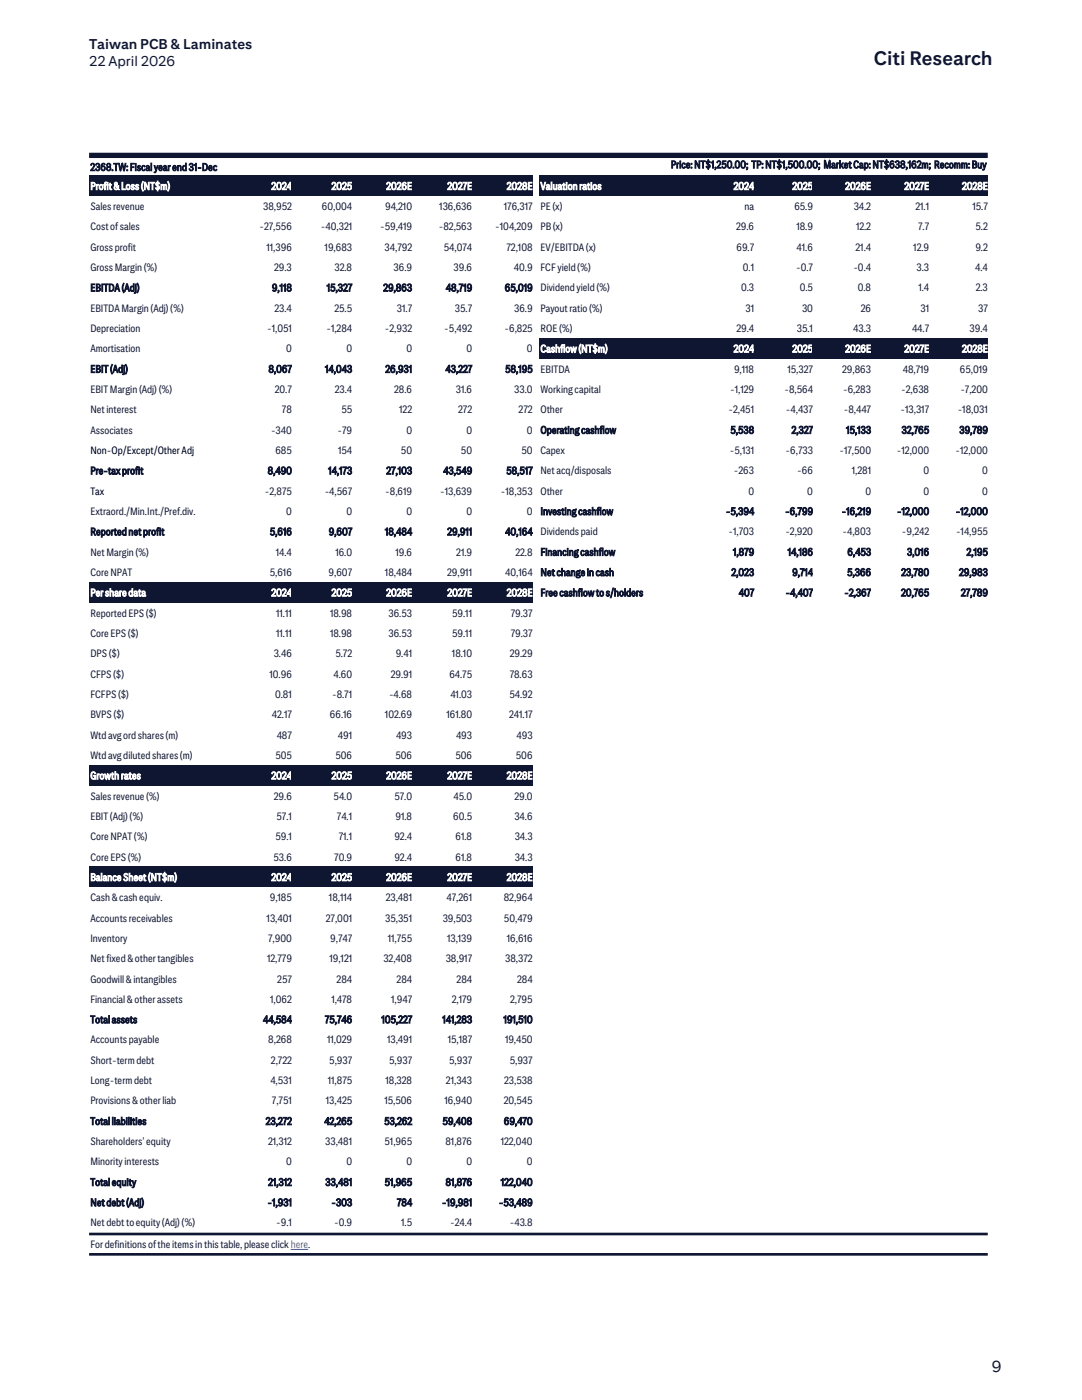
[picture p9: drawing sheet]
<svg xmlns="http://www.w3.org/2000/svg" width="216mm" height="279mm" viewBox="0 0 216 279" stroke-linecap="round" stroke-linejoin="round" font-family="sans-serif">
<defs><g id="words">
<text font-size="3.9" fill="#0f1632" x="174.4" y="13">Citi Research</text>
<text font-size="3.2" fill="#0f1632" x="197.9" y="273.9">9</text>
<g font-size="2.8" fill="#0f1632">
<text x="17.8" y="9.8">Taiwan PCB &amp; Laminates</text>
<text x="17.8" y="13.2">22 April 2026</text>
</g>
<g font-size="2.1" fill="#0f1632">
<text x="18" y="34.1">2368.TW: Fiscal year end 31-Dec</text>
<text x="133.9" y="33.6">Price: NT$1,250.00; TP: NT$1,500.00; Market Cap: NT$638,162m; Recomm: Buy</text>
<text x="18" y="41.9">Sales revenue</text>
<text x="52.5" y="41.9">38,952</text>
<text x="64.2" y="41.9">60,004</text>
<text x="76.9" y="41.9">94,210</text>
<text x="87.7" y="41.9">136,636</text>
<text x="100.5" y="41.9">176,317</text>
<text x="107.8" y="41.9">PE (x)</text>
<text x="148.5" y="41.9">na</text>
<text x="158.5" y="41.9">65.9</text>
<text x="170.3" y="41.9">34.2</text>
<text x="182.7" y="41.9">21.1</text>
<text x="194" y="41.9">15.7</text>
<text x="18" y="46">Cost of sales</text>
<text x="51.8" y="46">-27,556</text>
<text x="64" y="46">-40,321</text>
<text x="75.8" y="46">-59,419</text>
<text x="87.6" y="46">-82,563</text>
<text x="98.8" y="46">-104,209</text>
<text x="107.8" y="46">PB (x)</text>
<text x="146.9" y="46">29.6</text>
<text x="158.9" y="46">18.9</text>
<text x="170.8" y="46">12.2</text>
<text x="183.2" y="46">7.7</text>
<text x="194.7" y="46">5.2</text>
<text x="18" y="50">Gross profit</text>
<text x="53.2" y="50">11,396</text>
<text x="64.8" y="50">19,683</text>
<text x="76.7" y="50">34,792</text>
<text x="88.6" y="50">54,074</text>
<text x="101.1" y="50">72,108</text>
<text x="107.8" y="50">EV/EBITDA (x)</text>
<text x="146.9" y="50">69.7</text>
<text x="159" y="50">41.6</text>
<text x="170.7" y="50">21.4</text>
<text x="182.2" y="50">12.9</text>
<text x="194.6" y="50">9.2</text>
<text x="18" y="54.1">Gross Margin (%)</text>
<text x="18" y="58.1">EBITDA (Adj)</text>
<text x="54.2" y="58.1">9,118</text>
<text x="54.7" y="54.1">29.3</text>
<text x="65.2" y="58.1">15,327</text>
<text x="66.7" y="54.1">32.8</text>
<text x="76.5" y="58.1">29,863</text>
<text x="78.5" y="54.1">36.9</text>
<text x="88.9" y="58.1">48,719</text>
<text x="90.5" y="54.1">39.6</text>
<text x="100.7" y="58.1">65,019</text>
<text x="102.5" y="54.1">40.9</text>
<text x="107.8" y="54.1">FCF yield (%)</text>
<text x="107.8" y="58.1">Dividend yield (%)</text>
<text x="147.9" y="58.1">0.3</text>
<text x="148.2" y="54.1">0.1</text>
<text x="158.8" y="54.1">-0.7</text>
<text x="159.6" y="58.1">0.5</text>
<text x="170.3" y="54.1">-0.4</text>
<text x="171.1" y="58.1">0.8</text>
<text x="182.9" y="54.1">3.3</text>
<text x="183.2" y="58.1">1.4</text>
<text x="194.6" y="54.1">4.4</text>
<text x="194.7" y="58.1">2.3</text>
<text x="18" y="62.2">EBITDA Margin (Adj) (%)</text>
<text x="54.8" y="62.2">23.4</text>
<text x="66.7" y="62.2">25.5</text>
<text x="79.2" y="62.2">31.7</text>
<text x="90.8" y="62.2">35.7</text>
<text x="102.6" y="62.2">36.9</text>
<text x="107.8" y="62.2">Payout ratio (%)</text>
<text x="148.7" y="62.2">31</text>
<text x="160" y="62.2">30</text>
<text x="171.8" y="62.2">26</text>
<text x="183.7" y="62.2">31</text>
<text x="195.2" y="62.2">37</text>
<text x="18" y="66.3">Depreciation</text>
<text x="18" y="70.3">Amortisation</text>
<text x="53.3" y="66.3">-1,051</text>
<text x="57.1" y="70.3">0</text>
<text x="65.1" y="66.3">-1,284</text>
<text x="69.1" y="70.3">0</text>
<text x="76.8" y="66.3">-2,932</text>
<text x="81.1" y="70.3">0</text>
<text x="88.7" y="66.3">-5,492</text>
<text x="93.1" y="70.3">0</text>
<text x="100.7" y="66.3">-6,825</text>
<text x="105.1" y="70.3">0</text>
<text x="107.8" y="66.3">ROE (%)</text>
<text x="146.9" y="66.3">29.4</text>
<text x="159" y="66.3">35.1</text>
<text x="170.2" y="66.3">43.3</text>
<text x="182" y="66.3">44.7</text>
<text x="193.5" y="66.3">39.4</text>
<text x="18" y="74.4">EBIT (Adj)</text>
<text x="53.6" y="74.4">8,067</text>
<text x="64.9" y="74.4">14,043</text>
<text x="76.9" y="74.4">26,931</text>
<text x="88.9" y="74.4">43,227</text>
<text x="100.8" y="74.4">58,195</text>
<text x="107.8" y="74.4">EBITDA</text>
<text x="146.5" y="74.4">9,118</text>
<text x="157.1" y="74.4">15,327</text>
<text x="168.1" y="74.4">29,863</text>
<text x="180.1" y="74.4">48,719</text>
<text x="191.6" y="74.4">65,019</text>
<text x="18" y="78.4">EBIT Margin (Adj) (%)</text>
<text x="18" y="82.5">Net interest</text>
<text x="54.8" y="78.4">20.7</text>
<text x="56.3" y="82.5">78</text>
<text x="66.8" y="78.4">23.4</text>
<text x="68.1" y="82.5">55</text>
<text x="78.6" y="78.4">28.6</text>
<text x="79.7" y="82.5">122</text>
<text x="90.9" y="78.4">31.6</text>
<text x="91.4" y="82.5">272</text>
<text x="102.6" y="78.4">33.0</text>
<text x="103.5" y="82.5">272</text>
<text x="107.8" y="78.4">Working capital</text>
<text x="107.8" y="82.5">Other</text>
<text x="145.4" y="82.5">-2,451</text>
<text x="145.7" y="78.4">-1,129</text>
<text x="156.5" y="78.4">-8,564</text>
<text x="156.8" y="82.5">-4,437</text>
<text x="168.2" y="78.4">-6,283</text>
<text x="168.4" y="82.5">-8,447</text>
<text x="179.7" y="82.5">-13,317</text>
<text x="179.8" y="78.4">-2,638</text>
<text x="191.1" y="82.5">-18,031</text>
<text x="191.6" y="78.4">-7,200</text>
<text x="18" y="86.5">Associates</text>
<text x="54.1" y="86.5">-340</text>
<text x="67.4" y="86.5">-79</text>
<text x="81.1" y="86.5">0</text>
<text x="93.1" y="86.5">0</text>
<text x="105.1" y="86.5">0</text>
<text x="107.8" y="86.5">Operating cashflow</text>
<text x="145.7" y="86.5">5,538</text>
<text x="157.9" y="86.5">2,327</text>
<text x="168.8" y="86.5">15,133</text>
<text x="179.9" y="86.5">32,765</text>
<text x="191.4" y="86.5">39,789</text>
<text x="18" y="94.7">Pre-tax profit</text>
<text x="53.4" y="94.7">8,490</text>
<text x="55" y="90.6">685</text>
<text x="65.5" y="94.7">14,173</text>
<text x="67.5" y="90.6">154</text>
<text x="77.1" y="94.7">27,103</text>
<text x="80" y="90.6">50</text>
<text x="88.4" y="94.7">43,549</text>
<text x="92" y="90.6">50</text>
<text x="101" y="94.7">58,517</text>
<text x="104.1" y="90.6">50</text>
<text x="107.8" y="90.6">Capex</text>
<text x="107.8" y="94.7">Net acq/disposals</text>
<text x="145.6" y="90.6">-5,131</text>
<text x="146.4" y="94.7">-263</text>
<text x="156.8" y="90.6">-6,733</text>
<text x="159.1" y="94.7">-66</text>
<text x="167.5" y="90.6">-17,500</text>
<text x="170" y="94.7">1,281</text>
<text x="179" y="90.6">-12,000</text>
<text x="184.3" y="94.7">0</text>
<text x="190.7" y="90.6">-12,000</text>
<text x="196" y="94.7">0</text>
<text x="52.9" y="98.7">-2,875</text>
<text x="64.8" y="98.7">-4,567</text>
<text x="76.9" y="98.7">-8,619</text>
<text x="87.8" y="98.7">-13,639</text>
<text x="100" y="98.7">-18,353</text>
<text x="107.8" y="98.7">Other</text>
<text x="149.3" y="98.7">0</text>
<text x="161.1" y="98.7">0</text>
<text x="172.7" y="98.7">0</text>
<text x="184.3" y="98.7">0</text>
<text x="196" y="98.7">0</text>
<text x="18" y="102.8">Extraord./Min.Int./Pref.div.</text>
<text x="18" y="106.8">Reported net profit</text>
<text x="53.8" y="106.8">5,616</text>
<text x="57.1" y="102.8">0</text>
<text x="65.6" y="106.8">9,607</text>
<text x="69.1" y="102.8">0</text>
<text x="76.8" y="106.8">18,484</text>
<text x="81.1" y="102.8">0</text>
<text x="89.2" y="106.8">29,911</text>
<text x="93.1" y="102.8">0</text>
<text x="100.8" y="106.8">40,164</text>
<text x="105.1" y="102.8">0</text>
<text x="107.8" y="102.8">Investing cashflow</text>
<text x="107.8" y="106.8">Dividends paid</text>
<text x="144.8" y="102.8">-5,394</text>
<text x="145.4" y="106.8">-1,703</text>
<text x="156.6" y="102.8">-6,799</text>
<text x="156.7" y="106.8">-2,920</text>
<text x="167.9" y="102.8">-16,219</text>
<text x="168.1" y="106.8">-4,803</text>
<text x="179" y="102.8">-12,000</text>
<text x="180" y="106.8">-9,242</text>
<text x="190.7" y="102.8">-12,000</text>
<text x="190.8" y="106.8">-14,955</text>
<text x="18" y="110.9">Net Margin (%)</text>
<text x="55" y="110.9">14.4</text>
<text x="66.9" y="110.9">16.0</text>
<text x="78.9" y="110.9">19.6</text>
<text x="91" y="110.9">21.9</text>
<text x="102.8" y="110.9">22.8</text>
<text x="107.8" y="110.9">Financing cashflow</text>
<text x="146.3" y="110.9">1,879</text>
<text x="157.2" y="110.9">14,186</text>
<text x="169.1" y="110.9">6,453</text>
<text x="181" y="110.9">3,016</text>
<text x="192.9" y="110.9">2,195</text>
<text x="18" y="114.9">Core NPAT</text>
<text x="53.8" y="114.9">5,616</text>
<text x="65.6" y="114.9">9,607</text>
<text x="76.8" y="114.9">18,484</text>
<text x="89.2" y="114.9">29,911</text>
<text x="100.8" y="114.9">40,164</text>
<text x="107.8" y="114.9">Net change in cash</text>
<text x="107.8" y="119">Free cashflow to s/holders</text>
<text x="145.9" y="114.9">2,023</text>
<text x="147.4" y="119">407</text>
<text x="156.7" y="119">-4,407</text>
<text x="158.1" y="114.9">9,714</text>
<text x="168.5" y="119">-2,367</text>
<text x="169" y="114.9">5,366</text>
<text x="179.8" y="119">20,765</text>
<text x="179.8" y="114.9">23,780</text>
<text x="191.4" y="114.9">29,983</text>
<text x="191.7" y="119">27,789</text>
<text x="18" y="123.1">Reported EPS ($)</text>
<text x="55.1" y="123.1">11.11</text>
<text x="65.9" y="123.1">18.98</text>
<text x="77.5" y="123.1">36.53</text>
<text x="90.2" y="123.1">59.11</text>
<text x="101.9" y="123.1">79.37</text>
<text x="18" y="127.1">Core EPS ($)</text>
<text x="18" y="131.2">DPS ($)</text>
<text x="54.6" y="131.2">3.46</text>
<text x="55.1" y="127.1">11.11</text>
<text x="65.9" y="127.1">18.98</text>
<text x="66.9" y="131.2">5.72</text>
<text x="77.5" y="127.1">36.53</text>
<text x="79" y="131.2">9.41</text>
<text x="90.2" y="131.2">18.10</text>
<text x="90.2" y="127.1">59.11</text>
<text x="101.7" y="131.2">29.29</text>
<text x="101.9" y="127.1">79.37</text>
<text x="18" y="135.2">CFPS ($)</text>
<text x="53.8" y="135.2">10.96</text>
<text x="66.5" y="135.2">4.60</text>
<text x="78" y="135.2">29.91</text>
<text x="89.7" y="135.2">64.75</text>
<text x="101.7" y="135.2">78.63</text>
<text x="18" y="139.3">FCFPS ($)</text>
<text x="18" y="143.3">BVPS ($)</text>
<text x="54.3" y="143.3">42.17</text>
<text x="54.9" y="139.3">0.81</text>
<text x="65.8" y="143.3">66.16</text>
<text x="66.3" y="139.3">-8.71</text>
<text x="76.8" y="143.3">102.69</text>
<text x="77.6" y="139.3">-4.68</text>
<text x="89.1" y="143.3">161.80</text>
<text x="89.9" y="139.3">41.03</text>
<text x="101.6" y="143.3">241.17</text>
<text x="101.7" y="139.3">54.92</text>
<text x="18" y="147.4">Wtd avg ord shares (m)</text>
<text x="55.2" y="147.4">487</text>
<text x="67.4" y="147.4">491</text>
<text x="79" y="147.4">493</text>
<text x="91" y="147.4">493</text>
<text x="103.1" y="147.4">493</text>
<text x="18" y="151.5">Wtd avg diluted shares (m)</text>
<text x="54.9" y="151.5">505</text>
<text x="66.9" y="151.5">506</text>
<text x="78.9" y="151.5">506</text>
<text x="90.9" y="151.5">506</text>
<text x="102.9" y="151.5">506</text>
<text x="18" y="159.6">Sales revenue (%)</text>
<text x="54.7" y="159.6">29.6</text>
<text x="66.6" y="159.6">54.0</text>
<text x="78.7" y="159.6">57.0</text>
<text x="90.5" y="159.6">45.0</text>
<text x="102.6" y="159.6">29.0</text>
<text x="18" y="163.6">EBIT (Adj) (%)</text>
<text x="18" y="167.7">Core NPAT (%)</text>
<text x="55" y="167.7">59.1</text>
<text x="55.2" y="163.6">57.1</text>
<text x="67.2" y="163.6">74.1</text>
<text x="67.6" y="167.7">71.1</text>
<text x="78.7" y="167.7">92.4</text>
<text x="78.9" y="163.6">91.8</text>
<text x="90.5" y="163.6">60.5</text>
<text x="90.9" y="167.7">61.8</text>
<text x="102.6" y="163.6">34.6</text>
<text x="102.7" y="167.7">34.3</text>
<text x="18" y="171.7">Core EPS (%)</text>
<text x="54.6" y="171.7">53.6</text>
<text x="66.7" y="171.7">70.9</text>
<text x="78.7" y="171.7">92.4</text>
<text x="90.9" y="171.7">61.8</text>
<text x="102.7" y="171.7">34.3</text>
<text x="18" y="179.9">Cash &amp; cash equiv.</text>
<text x="53.8" y="179.9">9,185</text>
<text x="65.6" y="179.9">18,114</text>
<text x="77" y="179.9">23,481</text>
<text x="89.1" y="179.9">47,261</text>
<text x="100.5" y="179.9">82,964</text>
<text x="18" y="183.9">Accounts receivables</text>
<text x="53.2" y="183.9">13,401</text>
<text x="65" y="183.9">27,001</text>
<text x="76.9" y="183.9">35,351</text>
<text x="88.3" y="183.9">39,503</text>
<text x="100.6" y="183.9">50,479</text>
<text x="18" y="188">Inventory</text>
<text x="53.5" y="188">7,900</text>
<text x="65.9" y="188">9,747</text>
<text x="77.4" y="188">11,755</text>
<text x="89.2" y="188">13,139</text>
<text x="101.1" y="188">16,616</text>
<text x="18" y="192">Net fixed &amp; other tangibles</text>
<text x="18" y="196.1">Goodwill &amp; intangibles</text>
<text x="53.3" y="192">12,779</text>
<text x="55.3" y="196.1">257</text>
<text x="65.7" y="192">19,121</text>
<text x="67.2" y="196.1">284</text>
<text x="76.5" y="192">32,408</text>
<text x="79.1" y="196.1">284</text>
<text x="88.9" y="192">38,917</text>
<text x="91.1" y="196.1">284</text>
<text x="100.8" y="192">38,372</text>
<text x="103.2" y="196.1">284</text>
<text x="18" y="200.1">Financial &amp; other assets</text>
<text x="53.9" y="200.1">1,062</text>
<text x="66.1" y="200.1">1,478</text>
<text x="78.1" y="200.1">1,947</text>
<text x="90.1" y="200.1">2,179</text>
<text x="101.8" y="200.1">2,795</text>
<text x="18" y="204.2">Total assets</text>
<text x="18" y="208.3">Accounts payable</text>
<text x="52.5" y="204.2">44,584</text>
<text x="53.5" y="208.3">8,268</text>
<text x="64.8" y="204.2">75,746</text>
<text x="65.3" y="208.3">11,029</text>
<text x="76.1" y="204.2">105,227</text>
<text x="77.2" y="208.3">13,491</text>
<text x="88.3" y="204.2">141,283</text>
<text x="89.3" y="208.3">15,187</text>
<text x="100.5" y="204.2">191,510</text>
<text x="100.8" y="208.3">19,450</text>
<text x="18" y="212.3">Short-term debt</text>
<text x="54.1" y="212.3">2,722</text>
<text x="65.7" y="212.3">5,937</text>
<text x="77.7" y="212.3">5,937</text>
<text x="89.6" y="212.3">5,937</text>
<text x="101.7" y="212.3">5,937</text>
<text x="18" y="216.4">Long-term debt</text>
<text x="18" y="220.4">Provisions &amp; other liab</text>
<text x="53.9" y="216.4">4,531</text>
<text x="54.3" y="220.4">7,751</text>
<text x="65" y="220.4">13,425</text>
<text x="65.4" y="216.4">11,875</text>
<text x="76.7" y="220.4">15,506</text>
<text x="76.9" y="216.4">18,328</text>
<text x="88.7" y="220.4">16,940</text>
<text x="89" y="216.4">21,343</text>
<text x="100.5" y="220.4">20,545</text>
<text x="100.6" y="216.4">23,538</text>
<text x="18" y="224.5">Total liabilities</text>
<text x="53" y="224.5">23,272</text>
<text x="64.7" y="224.5">42,265</text>
<text x="76.7" y="224.5">53,262</text>
<text x="88.3" y="224.5">59,408</text>
<text x="100.5" y="224.5">69,470</text>
<text x="18" y="228.5">Shareholders' equity</text>
<text x="18" y="232.6">Minority interests</text>
<text x="53.5" y="228.5">21,312</text>
<text x="57.1" y="232.6">0</text>
<text x="64.9" y="228.5">33,481</text>
<text x="69.1" y="232.6">0</text>
<text x="76.7" y="228.5">51,965</text>
<text x="81.1" y="232.6">0</text>
<text x="88.9" y="228.5">81,876</text>
<text x="93.1" y="232.6">0</text>
<text x="99.9" y="228.5">122,040</text>
<text x="105.1" y="232.6">0</text>
<text x="18" y="236.7">Total equity</text>
<text x="53.5" y="236.7">21,312</text>
<text x="64.9" y="236.7">33,481</text>
<text x="76.7" y="236.7">51,965</text>
<text x="88.9" y="236.7">81,876</text>
<text x="99.9" y="236.7">122,040</text>
<text x="18" y="240.7">Net debt (Adj)</text>
<text x="18" y="244.8">Net debt to equity (Adj) (%)</text>
<text x="53.4" y="240.7">-1,931</text>
<text x="55.1" y="244.8">-9.1</text>
<text x="66.1" y="240.7">-303</text>
<text x="66.7" y="244.8">-0.9</text>
<text x="79.2" y="240.7">784</text>
<text x="80.1" y="244.8">1.5</text>
<text x="88.2" y="240.7">-19,981</text>
<text x="89.8" y="244.8">-24.4</text>
<text x="99.5" y="240.7">-53,489</text>
<text x="101.7" y="244.8">-43.8</text>
<text x="18" y="249.1">For definitions of the items in this table, please clickhere.</text>
</g>
<g font-size="2.1" fill="#fff">
<text x="18" y="37.9">Profit &amp; Loss (NT$m)</text>
<text x="54.1" y="37.9">2024</text>
<text x="66.2" y="37.9">2025</text>
<text x="77.1" y="37.9">2026E</text>
<text x="89.3" y="37.9">2027E</text>
<text x="101.1" y="37.9">2028E</text>
<text x="107.8" y="37.9">Valuation ratios</text>
<text x="146.4" y="37.9">2024</text>
<text x="158.1" y="37.9">2025</text>
<text x="168.6" y="37.9">2026E</text>
<text x="180.5" y="37.9">2027E</text>
<text x="192" y="37.9">2028E</text>
<text x="107.8" y="70.3">Cashflow (NT$m)</text>
<text x="146.4" y="70.3">2024</text>
<text x="158.1" y="70.3">2025</text>
<text x="168.6" y="70.3">2026E</text>
<text x="180.5" y="70.3">2027E</text>
<text x="192" y="70.3">2028E</text>
<text x="18" y="119">Per share data</text>
<text x="54.1" y="119">2024</text>
<text x="66.2" y="119">2025</text>
<text x="77.1" y="119">2026E</text>
<text x="89.3" y="119">2027E</text>
<text x="101.1" y="119">2028E</text>
<text x="18" y="155.5">Growth rates</text>
<text x="54.1" y="155.5">2024</text>
<text x="66.2" y="155.5">2025</text>
<text x="77.1" y="155.5">2026E</text>
<text x="89.3" y="155.5">2027E</text>
<text x="101.1" y="155.5">2028E</text>
<text x="18" y="175.8">Balance Sheet (NT$m)</text>
<text x="54.1" y="175.8">2024</text>
<text x="66.2" y="175.8">2025</text>
<text x="77.1" y="175.8">2026E</text>
<text x="89.3" y="175.8">2027E</text>
<text x="101.1" y="175.8">2028E</text>
</g>
<g font-size="2.1">
<text x="18" y="90.6">Non-Op/Except/Other Adj</text>
<text x="18" y="98.7">Tax</text>
</g>
</g></defs>
<g fill="#0f1632">
<path d="M17.8 35h28.5v4.1h-28.5z" fill-rule="evenodd"/>
<path d="M46.3 35h11.9v4.1h-11.9z" fill-rule="evenodd"/>
<path d="M58.2 35h12.1v4.1h-12.1z" fill-rule="evenodd"/>
<path d="M70.3 35h11.9v4.1h-11.9z" fill-rule="evenodd"/>
<path d="M82.2 35h12v4.1h-12z" fill-rule="evenodd"/>
<path d="M94.2 35h12.1v4.1h-12.1z" fill-rule="evenodd"/>
<path d="M107.6 35h31.1v4.1h-31.1z" fill-rule="evenodd"/>
<path d="M138.7 35h11.8v4.1h-11.8z" fill-rule="evenodd"/>
<path d="M150.5 35h11.7v4.1h-11.7z" fill-rule="evenodd"/>
<path d="M162.2 35h11.6v4.1h-11.6z" fill-rule="evenodd"/>
<path d="M173.8 35h11.6v4.1h-11.6z" fill-rule="evenodd"/>
<path d="M185.4 35h11.7v4.1h-11.7z" fill-rule="evenodd"/>
<path d="M107.6 67.5h31.1v4.1h-31.1z" fill-rule="evenodd"/>
<path d="M138.7 67.5h11.8v4.1h-11.8z" fill-rule="evenodd"/>
<path d="M150.5 67.5h11.7v4.1h-11.7z" fill-rule="evenodd"/>
<path d="M162.2 67.5h11.6v4.1h-11.6z" fill-rule="evenodd"/>
<path d="M173.8 67.5h11.6v4.1h-11.6z" fill-rule="evenodd"/>
<path d="M185.4 67.5h11.7v4.1h-11.7z" fill-rule="evenodd"/>
<path d="M17.8 116.2h28.5v4h-28.5z" fill-rule="evenodd"/>
<path d="M46.3 116.2h11.9v4h-11.9z" fill-rule="evenodd"/>
<path d="M58.2 116.2h12.1v4h-12.1z" fill-rule="evenodd"/>
<path d="M70.3 116.2h11.9v4h-11.9z" fill-rule="evenodd"/>
<path d="M82.2 116.2h12v4h-12z" fill-rule="evenodd"/>
<path d="M94.2 116.2h12.1v4h-12.1z" fill-rule="evenodd"/>
<path d="M17.8 152.7h28.5v4.1h-28.5z" fill-rule="evenodd"/>
<path d="M46.3 152.7h11.9v4.1h-11.9z" fill-rule="evenodd"/>
<path d="M58.2 152.7h12.1v4.1h-12.1z" fill-rule="evenodd"/>
<path d="M70.3 152.7h11.9v4.1h-11.9z" fill-rule="evenodd"/>
<path d="M82.2 152.7h12v4.1h-12z" fill-rule="evenodd"/>
<path d="M94.2 152.7h12.1v4.1h-12.1z" fill-rule="evenodd"/>
<path d="M17.8 173h28.5v4h-28.5z" fill-rule="evenodd"/>
<path d="M46.3 173h11.9v4h-11.9z" fill-rule="evenodd"/>
<path d="M58.2 173h12.1v4h-12.1z" fill-rule="evenodd"/>
<path d="M70.3 173h11.9v4h-11.9z" fill-rule="evenodd"/>
<path d="M82.2 173h12v4h-12z" fill-rule="evenodd"/>
<path d="M94.2 173h12.1v4h-12.1z" fill-rule="evenodd"/>
</g>
<path d="M58 249.4h3.5" fill="none" stroke="#255be3" stroke-width=".2"/>
<path d="M17.8 31h179.3" fill="none" stroke="#0f1632" stroke-width="1.1" stroke-linecap="butt"/>
<path d="M17.8 246.3h179.3M17.8 250.3h179.3" fill="none" stroke="#0f1632" stroke-width=".53"/>
<use href="#words"/>
</svg>
